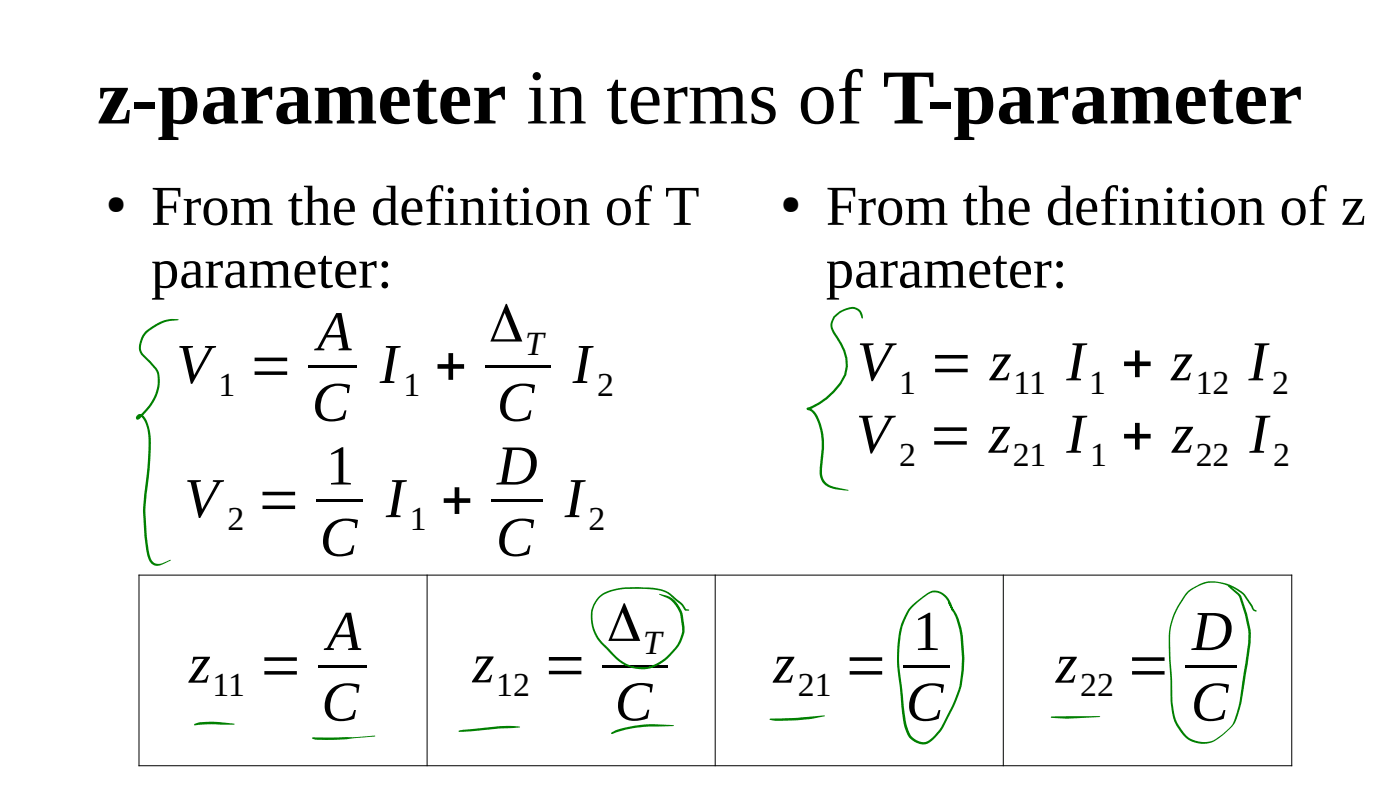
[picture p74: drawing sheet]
<svg xmlns="http://www.w3.org/2000/svg" width="280mm" height="158mm" viewBox="0 0 280 158" stroke-linecap="round" stroke-linejoin="round" font-family="sans-serif">
<defs><g id="words">
<text font-size="15.5" x="19.4" y="24.7">z-parameter in terms of T-parameter</text>
<g font-size="11.3">
<text x="30.2" y="45">From the definition of T</text>
<text x="165.2" y="44.9">From the definition of z</text>
<text x="30.2" y="57.5">parameter:</text>
<text x="165.2" y="57.5">parameter:</text>
<text x="63.4" y="70">A</text>
<text x="97.8" y="68.3">Δ</text>
<text x="35.3" y="76.6">V =</text>
<text x="76" y="76.6">I +</text>
<text x="114.5" y="76.6">I</text>
<text x="171.4" y="76">V = z</text>
<text x="213.3" y="76">I + z</text>
<text x="249.7" y="76">I</text>
<text x="62.4" y="84.1">C</text>
<text x="99.4" y="84.1">C</text>
<text x="171.2" y="90.5">V = z</text>
<text x="213.3" y="90.5">I + z</text>
<text x="249.9" y="90.5">I</text>
<text x="65.2" y="96.8">1</text>
<text x="99.4" y="96.8">D</text>
<text x="36.8" y="103.4">V =</text>
<text x="77.2" y="103.4">I +</text>
<text x="112.9" y="103.4">I</text>
<text x="64" y="111.1">C</text>
<text x="99.2" y="111.1">C</text>
<text x="65.4" y="129.9">A</text>
<text x="121.4" y="128.1">Δ</text>
<text x="182.6" y="129.9">1</text>
<text x="238.4" y="129.9">D</text>
<text x="37.8" y="136.5">z</text>
<text x="51.7" y="136.5">=</text>
<text x="94.5" y="136.4">z</text>
<text x="108.6" y="136.4">=</text>
<text x="154.7" y="136.5">z</text>
<text x="168.7" y="136.5">=</text>
<text x="211.1" y="136.5">z</text>
<text x="225.2" y="136.5">=</text>
<text x="123" y="144">C</text>
<text x="64.3" y="144">C</text>
<text x="181.2" y="144">C</text>
<text x="238.2" y="144">C</text>
</g>
<g font-size="6.8">
<text x="105" y="70.9">T</text>
<text x="43.7" y="79.2">1</text>
<text x="80.7" y="79.2">1</text>
<text x="119.5" y="79.2">2</text>
<text x="179.8" y="78.7">1</text>
<text x="202.7" y="78.7">11</text>
<text x="217.8" y="78.7">1</text>
<text x="239.2" y="78.7">12</text>
<text x="254.5" y="78.7">2</text>
<text x="179.8" y="93.1">2</text>
<text x="202.5" y="93.1">21</text>
<text x="218" y="93.1">1</text>
<text x="239.2" y="93.1">22</text>
<text x="254.6" y="93.1">2</text>
<text x="45.5" y="106">2</text>
<text x="81.9" y="106">1</text>
<text x="117.7" y="106">2</text>
<text x="128.6" y="130.8">T</text>
<text x="42.5" y="139.1">11</text>
<text x="99.2" y="139">12</text>
<text x="159.6" y="139.1">21</text>
<text x="216.1" y="139.1">22</text>
</g>
<g font-size="5.1">
<text x="21.2" y="42.3">●</text>
<text x="156.2" y="42.3">●</text>
</g>
</g></defs>
<path d="M27.7 115h230.7M27.8 114.9v38.2M85.4 114.9v38.2M143 114.9v38.2M200.7 114.9v38.2M258.4 114.9v38.2M27.7 153.1h230.7" fill="none" stroke="#000" stroke-width=".2"/>
<g fill="#000">
<path d="M61.7 73h9.7v.6h-9.7z" fill-rule="evenodd"/>
<path d="M96.9 73h13.2v.6h-13.2z" fill-rule="evenodd"/>
<path d="M63.3 99.8h9.3v.6h-9.3z" fill-rule="evenodd"/>
<path d="M98.1 99.8h10.4v.6h-10.4z" fill-rule="evenodd"/>
<path d="M63.6 132.9h9.7v.6h-9.7z" fill-rule="evenodd"/>
<path d="M120.5 132.9h13.2v.5h-13.2z" fill-rule="evenodd"/>
<path d="M180.7 132.9h9.2v.6h-9.2z" fill-rule="evenodd"/>
<path d="M237.1 132.9h10.3v.6h-10.3z" fill-rule="evenodd"/>
</g>
<g fill="#008000">
<path d="M29 66.3a9.3 9.3 0 0 1 5.4-2.6l1.3 .2-1.5 .2a9.1 9.1 0 0 0-5.4 3.2 3.1 3.1 0 0 0-.3 3.3l.9 .9a8.7 8.7 0 0 1 2.1 2.4 7.8 7.8 0 0 1-2 8.1l-1.5 1.6a.45 .45 0 0 1-.8 .1 .45 .45 0 0 1 .2-.7 .85 .85 0 0 1 1.4 .3 9.9 9.9 0 0 1 1.4 6.5l-.3 3.9-.8 7.6a31.7 31.7 0 0 0 .6 8.7l.4 1.5a1.6 1.6 0 0 0 2 1.2l1.9-.8 .2 .1-2 .9a1.82 1.82 0 0 1-2.5-1.2l-.4-1.6a36.3 36.3 0 0 1-.3-12.6 41.1 41.1 0 0 0 .5-11.8 3.2 3.2 0 0 0-1.5-2.5l-.4 .3-.1-.1a9.8 9.8 0 0 0 4-8.1l-.3-1.2a7.7 7.7 0 0 0-2.1-2.4l-.7-.6a2.8 2.8 0 0 1-.3-3.3z"/>
<path d="M166.7 63.3a5.8 5.8 0 0 1 4.1-1.9 2.05 2.05 0 0 1 1.7 1.7l.1 .5-.1 .1-.3-.6a1.77 1.77 0 0 0-2.3-1.3l-1.8 .7-1.1 1-.3 .5a2.38 2.38 0 0 0 .5 2.8l1.2 1.8a7.4 7.4 0 0 1 .7 6.7 14.1 14.1 0 0 1-7.2 6.6h-.5v-.3l2.3-1.2 1.5-1 1.4-1.3a10.1 10.1 0 0 0 2.2-3.3l.4-1.6-.1-1.6-.5-1.4-1.7-3.2a2.94 2.94 0 0 1-.2-3.7z"/>
<path d="M161.4 81.5h.2a3 3 0 0 1 2 1.8l.2 .4a13.1 13.1 0 0 1 1 6l-.4 4.9a2.96 2.96 0 0 0 2.8 2.8l2.4 .5v.2a9.3 9.3 0 0 1-3.9-.8 3 3 0 0 1-1.8-2.7v-1a18.2 18.2 0 0 0 .2-7.4 6.4 6.4 0 0 0-1.8-3.9l-.8-.4-.2-.2z"/>
<path d="M38.9 144.7a12.9 12.9 0 0 1 5.4-.3l2.6 .3-5.5 .1-2.4 .2-.2-.2z"/>
<path d="M62.4 147.5l.1-.1h7.9l4.7-.3-3.7 .4a41.3 41.3 0 0 1-8.5 .3z"/>
<path d="M91.8 146l8.2-.9h2.6l1.4 .2-11.3 1h-.9l-.1-.2z"/>
<path d="M119.7 119.3a8.8 8.8 0 0 1 5.5-1.9 24.3 24.3 0 0 1 7.2 .4l1.5 .7 1.8 1.5a3.5 3.5 0 0 1 1.4 1.5l.1 .2 .7 .2-.2 .2-.7-.1-.7-1-2.3-2a7.3 7.3 0 0 0-4.7-1.3 18.9 18.9 0 0 0-7.1 .5 5.2 5.2 0 0 0-3.5 6.6 7.3 7.3 0 0 0 2.3 4.1 16.4 16.4 0 0 0 3.9 3.5 6.9 6.9 0 0 0 8.7-1.4 7.2 7.2 0 0 0 2.8-5.6l-.3-2.4a5.6 5.6 0 0 0-2.7-3.5l-1.6-.7 .3-.1a4.8 4.8 0 0 1 2.4 1l1.4 1.7a7.2 7.2 0 0 1 1 4 8.2 8.2 0 0 1-3.3 6.1 7.4 7.4 0 0 1-10.5 .1l-2.4-2.4a7.6 7.6 0 0 1-2-8.5z"/>
<path d="M122.3 146.4a20.9 20.9 0 0 1 9.4-1.6l3.1 .2-3.2 .2a26.1 26.1 0 0 0-9.3 1.5z"/>
<path d="M153.9 143.8l.1-.2 5.1-.1 5.9-.4-3.2 .7-5 .3a5.8 5.8 0 0 1-2.9-.3z"/>
<path d="M182.3 121.1a12 12 0 0 1 4.3-3.1 3.7 3.7 0 0 1 3.7 2.7l.4 1.3-.2 .2-.6-1.3a3.6 3.6 0 0 0-2.6-2.5 2.41 2.41 0 0 0-2.2 .8 9.3 9.3 0 0 0-3.8 4 20.2 20.2 0 0 0-1.3 11.3l1.1 9.3a5.5 5.5 0 0 0 1.7 3.8 2.53 2.53 0 0 0 3.9-.4l1.3-1.5 1-1.8a32.4 32.4 0 0 0 2.8-6.4 27.6 27.6 0 0 0-.7-14.2l-1.5-2.7 .2-.2a12.1 12.1 0 0 1 2.8 6.7 26.6 26.6 0 0 1-.5 10.9 40.1 40.1 0 0 1-3.3 7.1 6.9 6.9 0 0 1-3.9 3.7 4.1 4.1 0 0 1-4.1-3.7l-.4-2.5-.4-5.3a26.8 26.8 0 0 1 .4-13l1.1-2.3z"/>
<path d="M210.1 143.3l.2-.1 3.5-.1 6.3 .1-6.8 .5-3-.2z"/>
<path d="M237.5 118.3a7.4 7.4 0 0 1 6-2 9.6 9.6 0 0 1 5.5 2.5l1.5 2.3 .3 .6 .6 .4-.2 .2-.7-.4-1.8-2.9a8.7 8.7 0 0 0-8.2-2.2 6.5 6.5 0 0 0-4 3.2 13.9 13.9 0 0 0-2.4 9.8l.3 5.9 .1 4.8a9.3 9.3 0 0 0 2.8 6.6 5.2 5.2 0 0 0 6.3 .3l1.6-1.3 1.1-1.1a18.1 18.1 0 0 0 2-7.4l.4-3.1a29.6 29.6 0 0 0 .9-8.5 24.3 24.3 0 0 0-1.8-6.7l-2.2-2.1 .1-.2 2.1 1.6 .5 .6a29.7 29.7 0 0 1 1.9 7.4l-.1 1.9-.6 4.2-1.1 7.3-.4 1.7a7.1 7.1 0 0 1-3 4.9l-1.3 1a5.4 5.4 0 0 1-8.1-2.1 10.1 10.1 0 0 1-1.5-5.4v-4.3l-.3-6a15.1 15.1 0 0 1 3.7-11.5z"/>
</g>
<use href="#words"/>
</svg>
